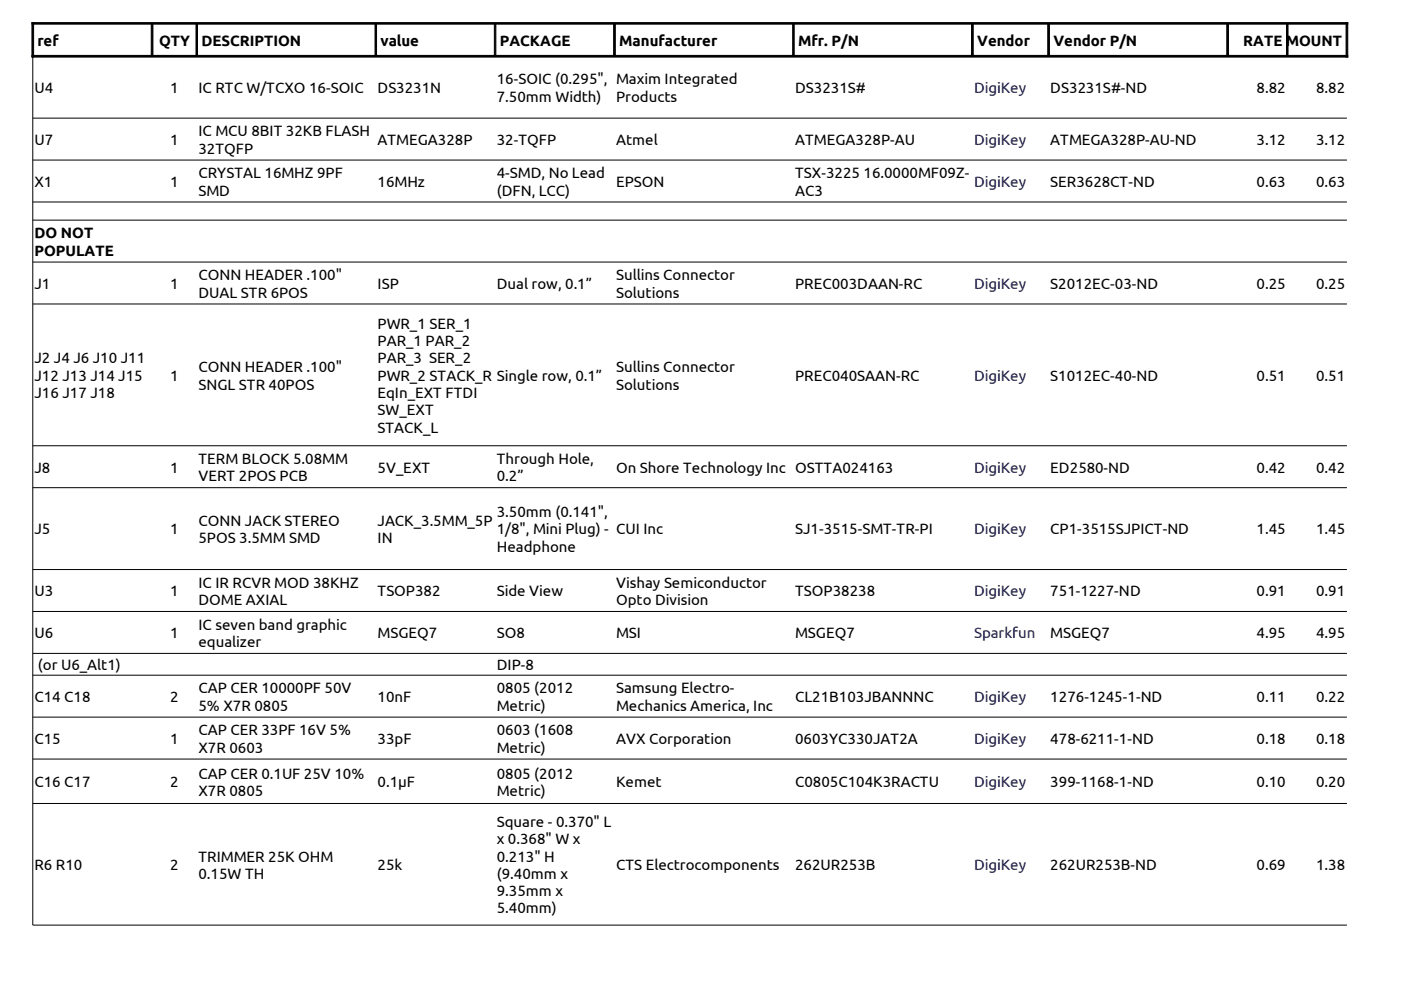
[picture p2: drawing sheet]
<svg xmlns="http://www.w3.org/2000/svg" width="297mm" height="210mm" viewBox="0 0 297 210" stroke-linecap="round" stroke-linejoin="round" font-family="sans-serif">
<defs><g id="words">
<g font-size="3.2">
<text x="7.9" y="9.7">ref</text>
<text x="33.7" y="9.7">QTY</text>
<text x="42.7" y="9.7">DESCRIPTION</text>
<text x="80.7" y="9.7">value</text>
<text x="106" y="9.7">PACKAGE</text>
<text x="131.3" y="9.7">Manufacturer</text>
<text x="169.2" y="9.7">Mfr. P/N</text>
<text x="207.2" y="9.7">Vendor</text>
<text x="223.3" y="9.7">Vendor P/N</text>
<text x="263.6" y="9.7">RATE</text>
<text x="270.3" y="9.7">AMOUNT</text>
<text x="105.3" y="17.9">16-SOIC (0.295&quot;, Maxim Integrated</text>
<text x="7.3" y="19.7">U4</text>
<text x="36.1" y="19.7">1</text>
<text x="42.1" y="19.7">IC RTC W/TCXO 16-SOIC</text>
<text x="80" y="19.7">DS3231N</text>
<text x="105.3" y="21.6">7.50mm Width)</text>
<text x="130.6" y="21.6">Products</text>
<text x="168.6" y="19.7">DS3231S#</text>
<text x="222.7" y="19.7">DS3231S#-ND</text>
<text x="266.4" y="19.7">8.82</text>
<text x="279" y="19.7">8.82</text>
<text x="42.1" y="28.9">IC MCU 8BIT 32KB FLASH</text>
<text x="7.3" y="30.7">U7</text>
<text x="36.1" y="30.7">1</text>
<text x="42.1" y="32.6">32TQFP</text>
<text x="80" y="30.7">ATMEGA328P</text>
<text x="105.3" y="30.7">32-TQFP</text>
<text x="130.6" y="30.7">Atmel</text>
<text x="168.6" y="30.7">ATMEGA328P-AU</text>
<text x="222.7" y="30.7">ATMEGA328P-AU-ND</text>
<text x="266.4" y="30.7">3.12</text>
<text x="279" y="30.7">3.12</text>
<text x="7.3" y="39.6">X1</text>
<text x="36.1" y="39.6">1</text>
<text x="42.1" y="37.8">CRYSTAL 16MHZ 9PF</text>
<text x="42.1" y="41.5">SMD</text>
<text x="80" y="39.6">16MHz</text>
<text x="105.3" y="37.8">4-SMD, No Lead</text>
<text x="105.3" y="41.5">(DFN, LCC)</text>
<text x="130.6" y="39.6">EPSON</text>
<text x="168.6" y="37.8">TSX-3225 16.0000MF09Z-</text>
<text x="168.6" y="41.5">AC3</text>
<text x="222.7" y="39.6">SER3628CT-ND</text>
<text x="266.4" y="39.6">0.63</text>
<text x="279" y="39.6">0.63</text>
<text x="7.3" y="50.4">DO NOT</text>
<text x="7.3" y="54.4">POPULATE</text>
<text x="42.1" y="59.4">CONN HEADER .100&quot;</text>
<text x="130.6" y="59.4">Sullins Connector</text>
<text x="7.3" y="61.3">J1</text>
<text x="36.1" y="61.3">1</text>
<text x="42.1" y="63.1">DUAL STR 6POS</text>
<text x="80" y="61.3">ISP</text>
<text x="105.3" y="61.3">Dual row, 0.1”</text>
<text x="130.6" y="63.1">Solutions</text>
<text x="168.6" y="61.3">PREC003DAAN-RC</text>
<text x="222.7" y="61.3">S2012EC-03-ND</text>
<text x="266.4" y="61.3">0.25</text>
<text x="279" y="61.3">0.25</text>
<text x="80" y="69.7">PWR_1 SER_1</text>
<text x="7.3" y="77">J2 J4 J6 J10 J11</text>
<text x="80" y="73.4">PAR_1 PAR_2</text>
<text x="80" y="77">PAR_3 SER_2</text>
<text x="7.3" y="80.7">J12 J13 J14 J15</text>
<text x="36.1" y="80.7">1</text>
<text x="42.1" y="78.9">CONN HEADER .100&quot;</text>
<text x="42.1" y="82.6">SNGL STR 40POS</text>
<text x="80" y="80.7">PWR_2 STACK_R Single row, 0.1”</text>
<text x="130.6" y="78.9">Sullins Connector</text>
<text x="130.6" y="82.6">Solutions</text>
<text x="168.6" y="80.7">PREC040SAAN-RC</text>
<text x="222.7" y="80.7">S1012EC-40-ND</text>
<text x="266.4" y="80.7">0.51</text>
<text x="279" y="80.7">0.51</text>
<text x="7.3" y="84.4">J16 J17 J18</text>
<text x="80" y="84.4">EqIn_EXT FTDI</text>
<text x="80" y="88.1">SW_EXT</text>
<text x="80" y="91.8">STACK_L</text>
<text x="7.3" y="100.2">J8</text>
<text x="36.1" y="100.2">1</text>
<text x="42.1" y="98.4">TERM BLOCK 5.08MM</text>
<text x="80" y="100.2">5V_EXT</text>
<text x="105.3" y="98.4">Through Hole,</text>
<text x="130.6" y="100.2">On Shore Technology Inc OSTTA024163</text>
<text x="222.7" y="100.2">ED2580-ND</text>
<text x="266.4" y="100.2">0.42</text>
<text x="279" y="100.2">0.42</text>
<text x="42.1" y="102">VERT 2POS PCB</text>
<text x="105.3" y="102">0.2”</text>
<text x="7.3" y="113.3">J5</text>
<text x="36.1" y="113.3">1</text>
<text x="42.1" y="111.5">CONN JACK STEREO</text>
<text x="80" y="111.5">JACK_3.5MM_5P</text>
<text x="105.3" y="109.6">3.50mm (0.141&quot;,</text>
<text x="105.3" y="113.3">1/8&quot;, Mini Plug) - CUI Inc</text>
<text x="168.6" y="113.3">SJ1-3515-SMT-TR-PI</text>
<text x="222.7" y="113.3">CP1-3515SJPICT-ND</text>
<text x="266.4" y="113.3">1.45</text>
<text x="279" y="113.3">1.45</text>
<text x="42.1" y="115.1">5POS 3.5MM SMD</text>
<text x="80" y="115.1">IN</text>
<text x="105.3" y="117">Headphone</text>
<text x="42.1" y="124.6">IC IR RCVR MOD 38KHZ</text>
<text x="130.6" y="124.6">Vishay Semiconductor</text>
<text x="7.3" y="126.4">U3</text>
<text x="36.1" y="126.4">1</text>
<text x="42.1" y="128.3">DOME AXIAL</text>
<text x="80" y="126.4">TSOP382</text>
<text x="105.3" y="126.4">Side View</text>
<text x="130.6" y="128.3">Opto Division</text>
<text x="168.6" y="126.4">TSOP38238</text>
<text x="222.7" y="126.4">751-1227-ND</text>
<text x="266.4" y="126.4">0.91</text>
<text x="279" y="126.4">0.91</text>
<text x="7.3" y="135.3">U6</text>
<text x="36.1" y="135.3">1</text>
<text x="42.1" y="133.5">IC seven band graphic</text>
<text x="42.1" y="137.2">equalizer</text>
<text x="80" y="135.3">MSGEQ7</text>
<text x="105.3" y="135.3">SO8</text>
<text x="130.6" y="135.3">MSI</text>
<text x="168.6" y="135.3">MSGEQ7</text>
<text x="222.7" y="135.3">MSGEQ7</text>
<text x="266.4" y="135.3">4.95</text>
<text x="279" y="135.3">4.95</text>
<text x="8" y="142.1">(or U6_Alt1)</text>
<text x="105.3" y="142.1">DIP-8</text>
<text x="7.3" y="148.9">C14 C18</text>
<text x="36.1" y="148.9">2</text>
<text x="42.1" y="147">CAP CER 10000PF 50V</text>
<text x="80" y="148.9">10nF</text>
<text x="105.3" y="147">0805 (2012</text>
<text x="130.6" y="147">Samsung Electro-</text>
<text x="168.6" y="148.9">CL21B103JBANNNC</text>
<text x="222.7" y="148.9">1276-1245-1-ND</text>
<text x="266.4" y="148.9">0.11</text>
<text x="279" y="148.9">0.22</text>
<text x="42.1" y="150.7">5% X7R 0805</text>
<text x="42.1" y="155.9">CAP CER 33PF 16V 5%</text>
<text x="105.3" y="150.7">Metric)</text>
<text x="105.3" y="155.9">0603 (1608</text>
<text x="130.6" y="150.7">Mechanics America, Inc</text>
<text x="7.3" y="157.8">C15</text>
<text x="36.1" y="157.8">1</text>
<text x="42.1" y="159.6">X7R 0603</text>
<text x="80" y="157.8">33pF</text>
<text x="105.3" y="159.6">Metric)</text>
<text x="130.6" y="157.8">AVX Corporation</text>
<text x="168.6" y="157.8">0603YC330JAT2A</text>
<text x="222.7" y="157.8">478-6211-1-ND</text>
<text x="266.4" y="157.8">0.18</text>
<text x="279" y="157.8">0.18</text>
<text x="7.3" y="166.9">C16 C17</text>
<text x="36.1" y="166.9">2</text>
<text x="42.1" y="165.1">CAP CER 0.1UF 25V 10%</text>
<text x="80" y="166.9">0.1µF</text>
<text x="105.3" y="165.1">0805 (2012</text>
<text x="130.6" y="166.9">Kemet</text>
<text x="168.6" y="166.9">C0805C104K3RACTU</text>
<text x="222.7" y="166.9">399-1168-1-ND</text>
<text x="266.4" y="166.9">0.10</text>
<text x="279" y="166.9">0.20</text>
<text x="42.1" y="168.7">X7R 0805</text>
<text x="105.3" y="168.7">Metric)</text>
<text x="105.3" y="175.3">Square - 0.370&quot; L</text>
<text x="105.3" y="179">x 0.368&quot; W x</text>
<text x="7.3" y="184.5">R6 R10</text>
<text x="36.1" y="184.5">2</text>
<text x="42.1" y="182.7">TRIMMER 25K OHM</text>
<text x="80" y="184.5">25k</text>
<text x="105.3" y="182.7">0.213&quot; H</text>
<text x="130.6" y="184.5">CTS Electrocomponents</text>
<text x="168.6" y="184.5">262UR253B</text>
<text x="222.7" y="184.5">262UR253B-ND</text>
<text x="266.4" y="184.5">0.69</text>
<text x="279" y="184.5">1.38</text>
<text x="42.1" y="186.3">0.15W TH</text>
<text x="105.3" y="186.3">(9.40mm x</text>
<text x="105.3" y="190">9.35mm x</text>
<text x="105.3" y="193.7">5.40mm)</text>
</g>
<g font-size="3.2" fill="#000080">
<text x="206.5" y="19.7">DigiKey</text>
<text x="206.5" y="30.7">DigiKey</text>
<text x="206.5" y="39.6">DigiKey</text>
<text x="206.5" y="61.3">DigiKey</text>
<text x="206.5" y="80.7">DigiKey</text>
<text x="206.5" y="100.2">DigiKey</text>
<text x="206.5" y="113.3">DigiKey</text>
<text x="206.5" y="126.4">DigiKey</text>
<text x="206.5" y="135.3">Sparkfun</text>
<text x="206.5" y="148.9">DigiKey</text>
<text x="206.5" y="157.8">DigiKey</text>
<text x="206.5" y="166.9">DigiKey</text>
<text x="206.5" y="184.5">DigiKey</text>
</g>
</g></defs>
<g fill="#000" stroke="#000" stroke-width=".21">
<path d="M6.8 4.8h279v.3h-279z" fill-rule="evenodd"/>
<path d="M6.8 11.7h279v.4h-279z" fill-rule="evenodd"/>
<path d="M6.8 4.8h.3v7.3h-.3z" fill-rule="evenodd"/>
<path d="M32.1 5.2h.3v6.5h-.3z" fill-rule="evenodd"/>
<path d="M41.6 5.2h.3v6.5h-.3z" fill-rule="evenodd"/>
<path d="M79.5 5.2h.3v6.5h-.3z" fill-rule="evenodd"/>
<path d="M104.8 5.2h.3v6.5h-.3z" fill-rule="evenodd"/>
<path d="M130.1 5.2h.4v6.5h-.4z" fill-rule="evenodd"/>
<path d="M168.1 5.2h.3v6.5h-.3z" fill-rule="evenodd"/>
<path d="M206 5.2h.3v6.5h-.3z" fill-rule="evenodd"/>
<path d="M222.1 5.2h.4v6.5h-.4z" fill-rule="evenodd"/>
<path d="M260.1 5.2h.4v6.5h-.4z" fill-rule="evenodd"/>
<path d="M272.8 5.2h.3v6.5h-.3z" fill-rule="evenodd"/>
<path d="M285.4 4.8h.4v7.3h-.4z" fill-rule="evenodd"/>
</g>
<g fill="none" stroke="#000" stroke-width=".21">
<path d="M285.6 11.9h-278.7v184.2h278.7M6.9 25h278.7M6.9 33.9h278.7M6.9 42.8h278.7M6.9 46.7h278.7M6.9 55.6h278.7M6.9 64.5h278.7M6.9 94.5h278.7M6.9 103.4h278.7M6.9 120.8h278.7M6.9 129.6h278.7M6.9 138.5h278.7"/>
<path d="M6.9 143.2h278.7M6.9 152h278.7M6.9 160.9h278.7M6.9 170.4h278.7"/>
</g>
<use href="#words"/>
</svg>
